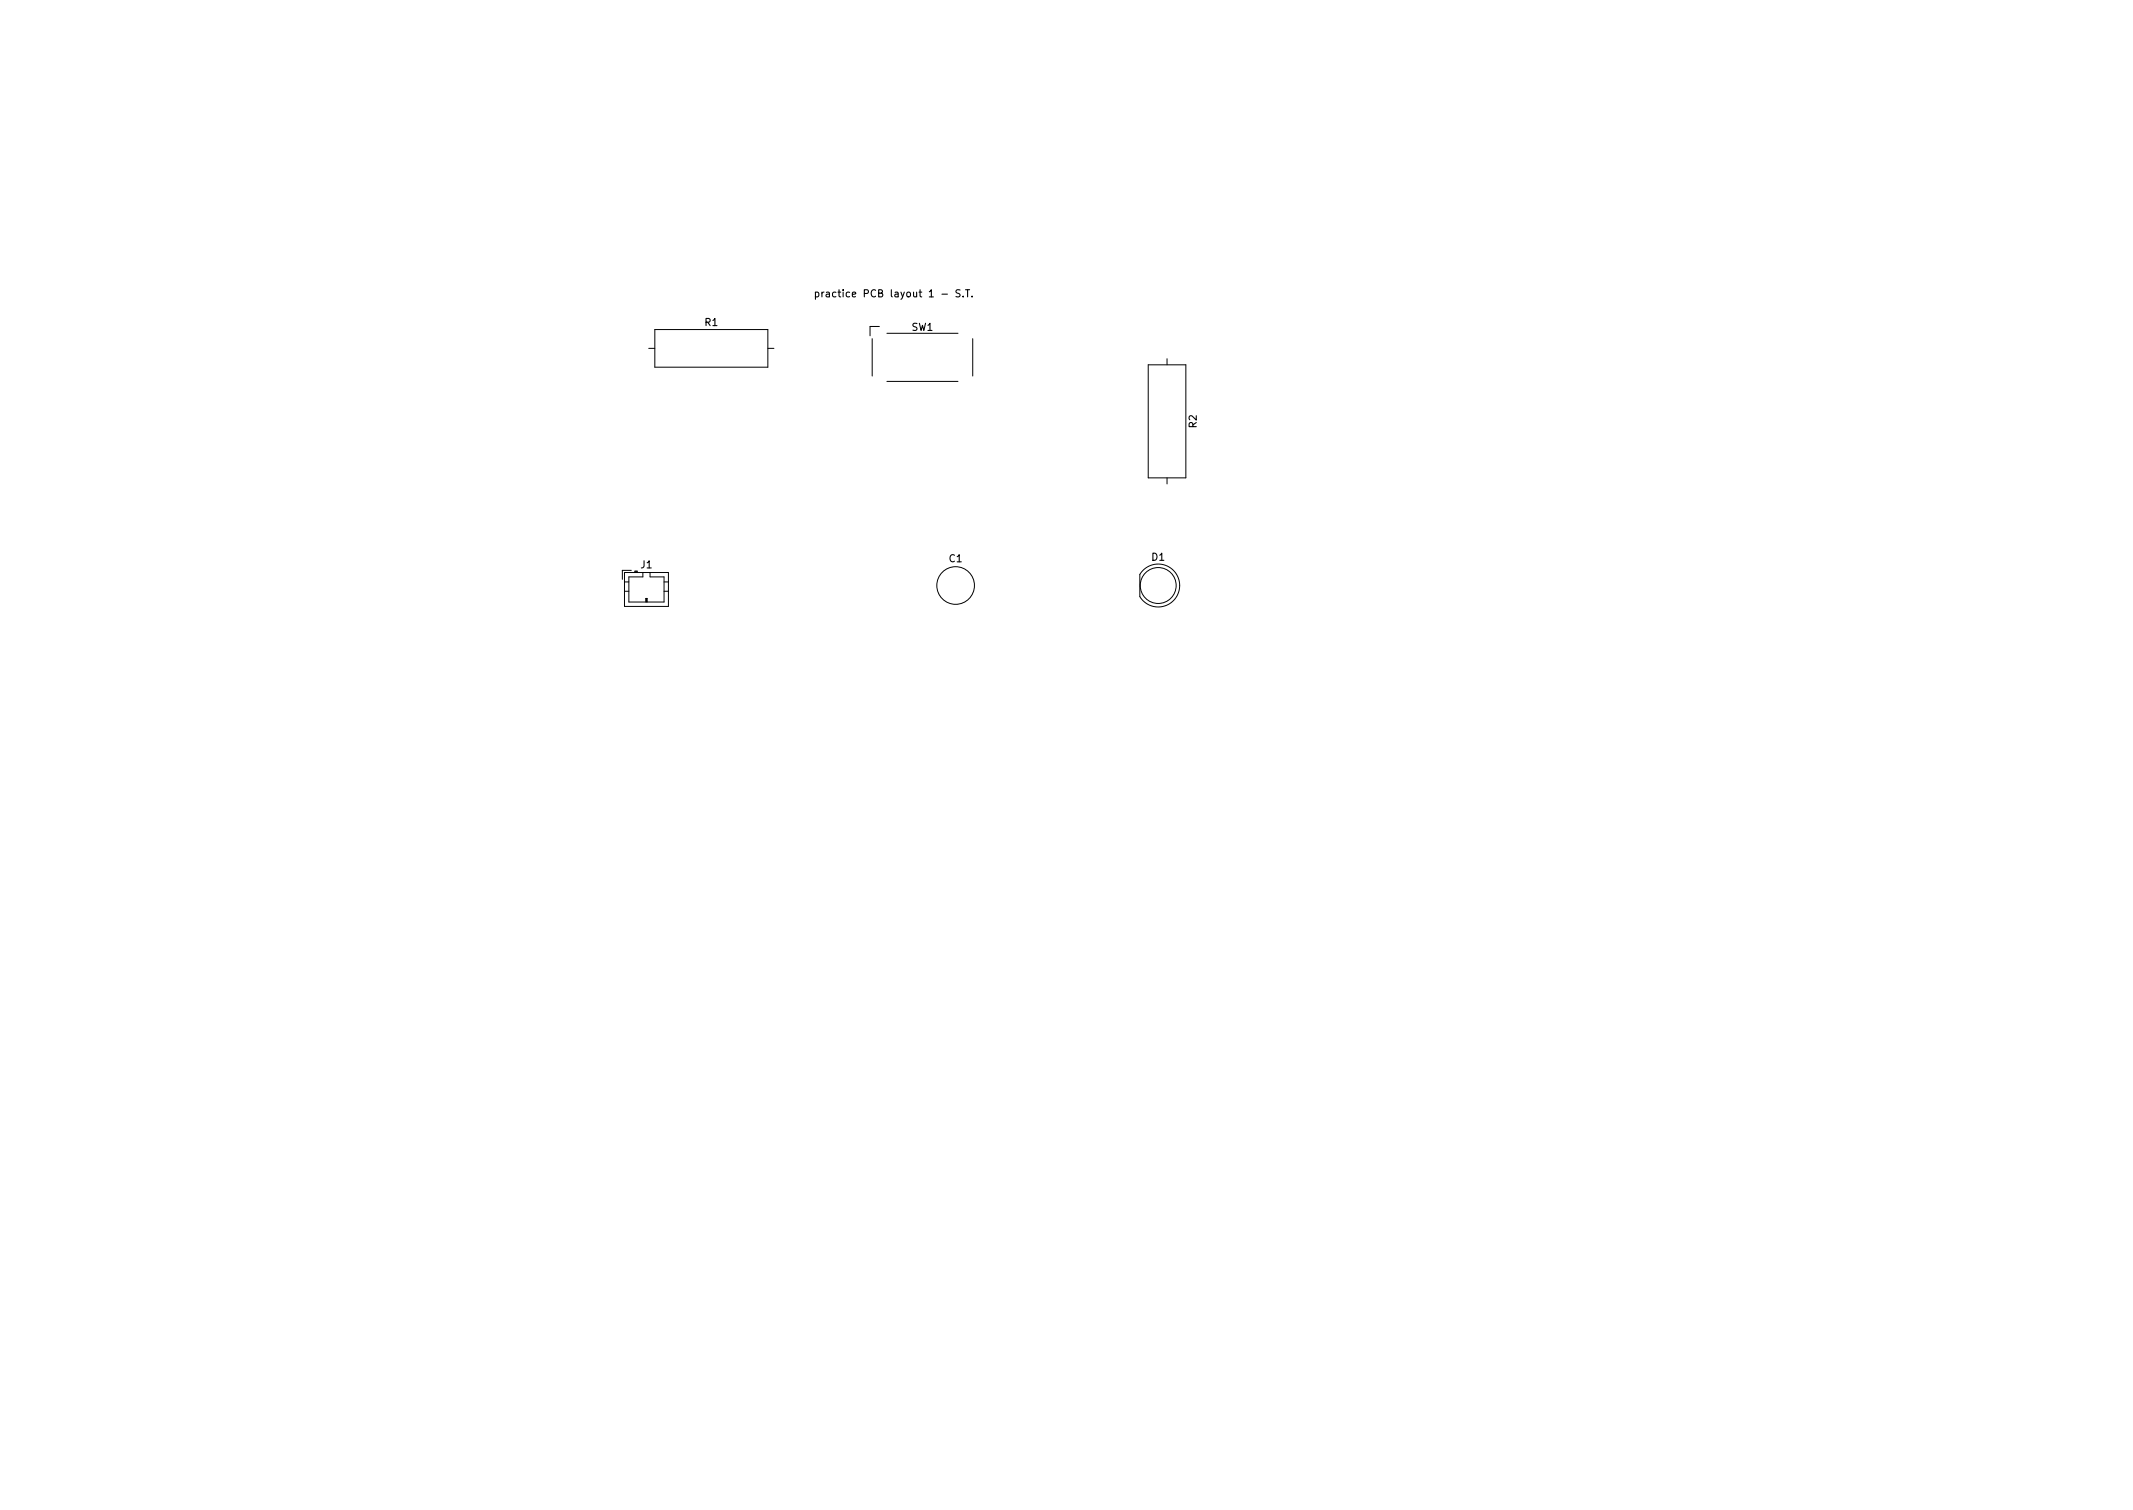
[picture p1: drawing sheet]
<svg xmlns="http://www.w3.org/2000/svg" width="297mm" height="210mm" viewBox="0 0 297 210" stroke-linecap="round" stroke-linejoin="round" font-family="sans-serif">
<defs><g id="words">
<g font-size="1.4">
<text x="115.4" y="41.4">practice PCB layout 1 - S.T.</text>
<text x="98.2" y="45.4">R1</text>
<text x="127" y="46.1">SW1</text>
<text x="166.6" y="59.6" transform="rotate(-90 166.6 59.6)">R2</text>
<text x="89.3" y="79.1">J1</text>
<text x="132.2" y="78.3">C1</text>
<text x="160.4" y="78.1">D1</text>
</g>
</g></defs>
<path d="M113.6 40.7h.2l.2 .2-.1 .4h-.3M113.6 40.7v1M114.5 40.7v.6M114.7 40.7l-.2 .2M134.1 41.2v.1M134.5 40.3h.5M134.7 40.3v1M135.4 41.2v.1" fill="none" stroke="#000" stroke-width=".15"/>
<g fill="none" stroke="#000" stroke-width=".14">
<path d="M90.3 48.5h.9M91.2 45.9h15.7v5.2h-15.7zM106.9 48.5h.9M121.5 47.2v5.2M122.5 45.5h-1.3v1.3M123.5 53.1h9.9M123.5 46.4h9.9M135.5 47.2v5.2M159.9 50.8h5.2v15.7h-5.2zM162.5 49.9v.9M87 79.7h6.1v4.7h-6.1zM87.9 79.4h-1.2v1.3"/>
<path d="M88.4 79.7v-.2h.3v.2M88.4 79.6h.3M89.5 79.7v.6h-1.9v3.5h4.9v-3.5h-2v-.6M159.2 79.4a2.99 2.99 0 0 1 4.4 .2 2.99 2.99 0 0 1-.6 4.4 2.99 2.99 0 0 1-4.3-.9v-3.1zM162.5 66.5v.9M87 81h.6M87 82.3h.6M89.9 83.8v-.5h.2v.5M90 83.3v.5M92.5 81h.6M92.5 82.3h.6"/>
<circle cx="133.1" cy="81.5" r="2.62"/>
<circle cx="161.3" cy="81.5" r="2.5"/>
</g>
<use href="#words"/>
</svg>
